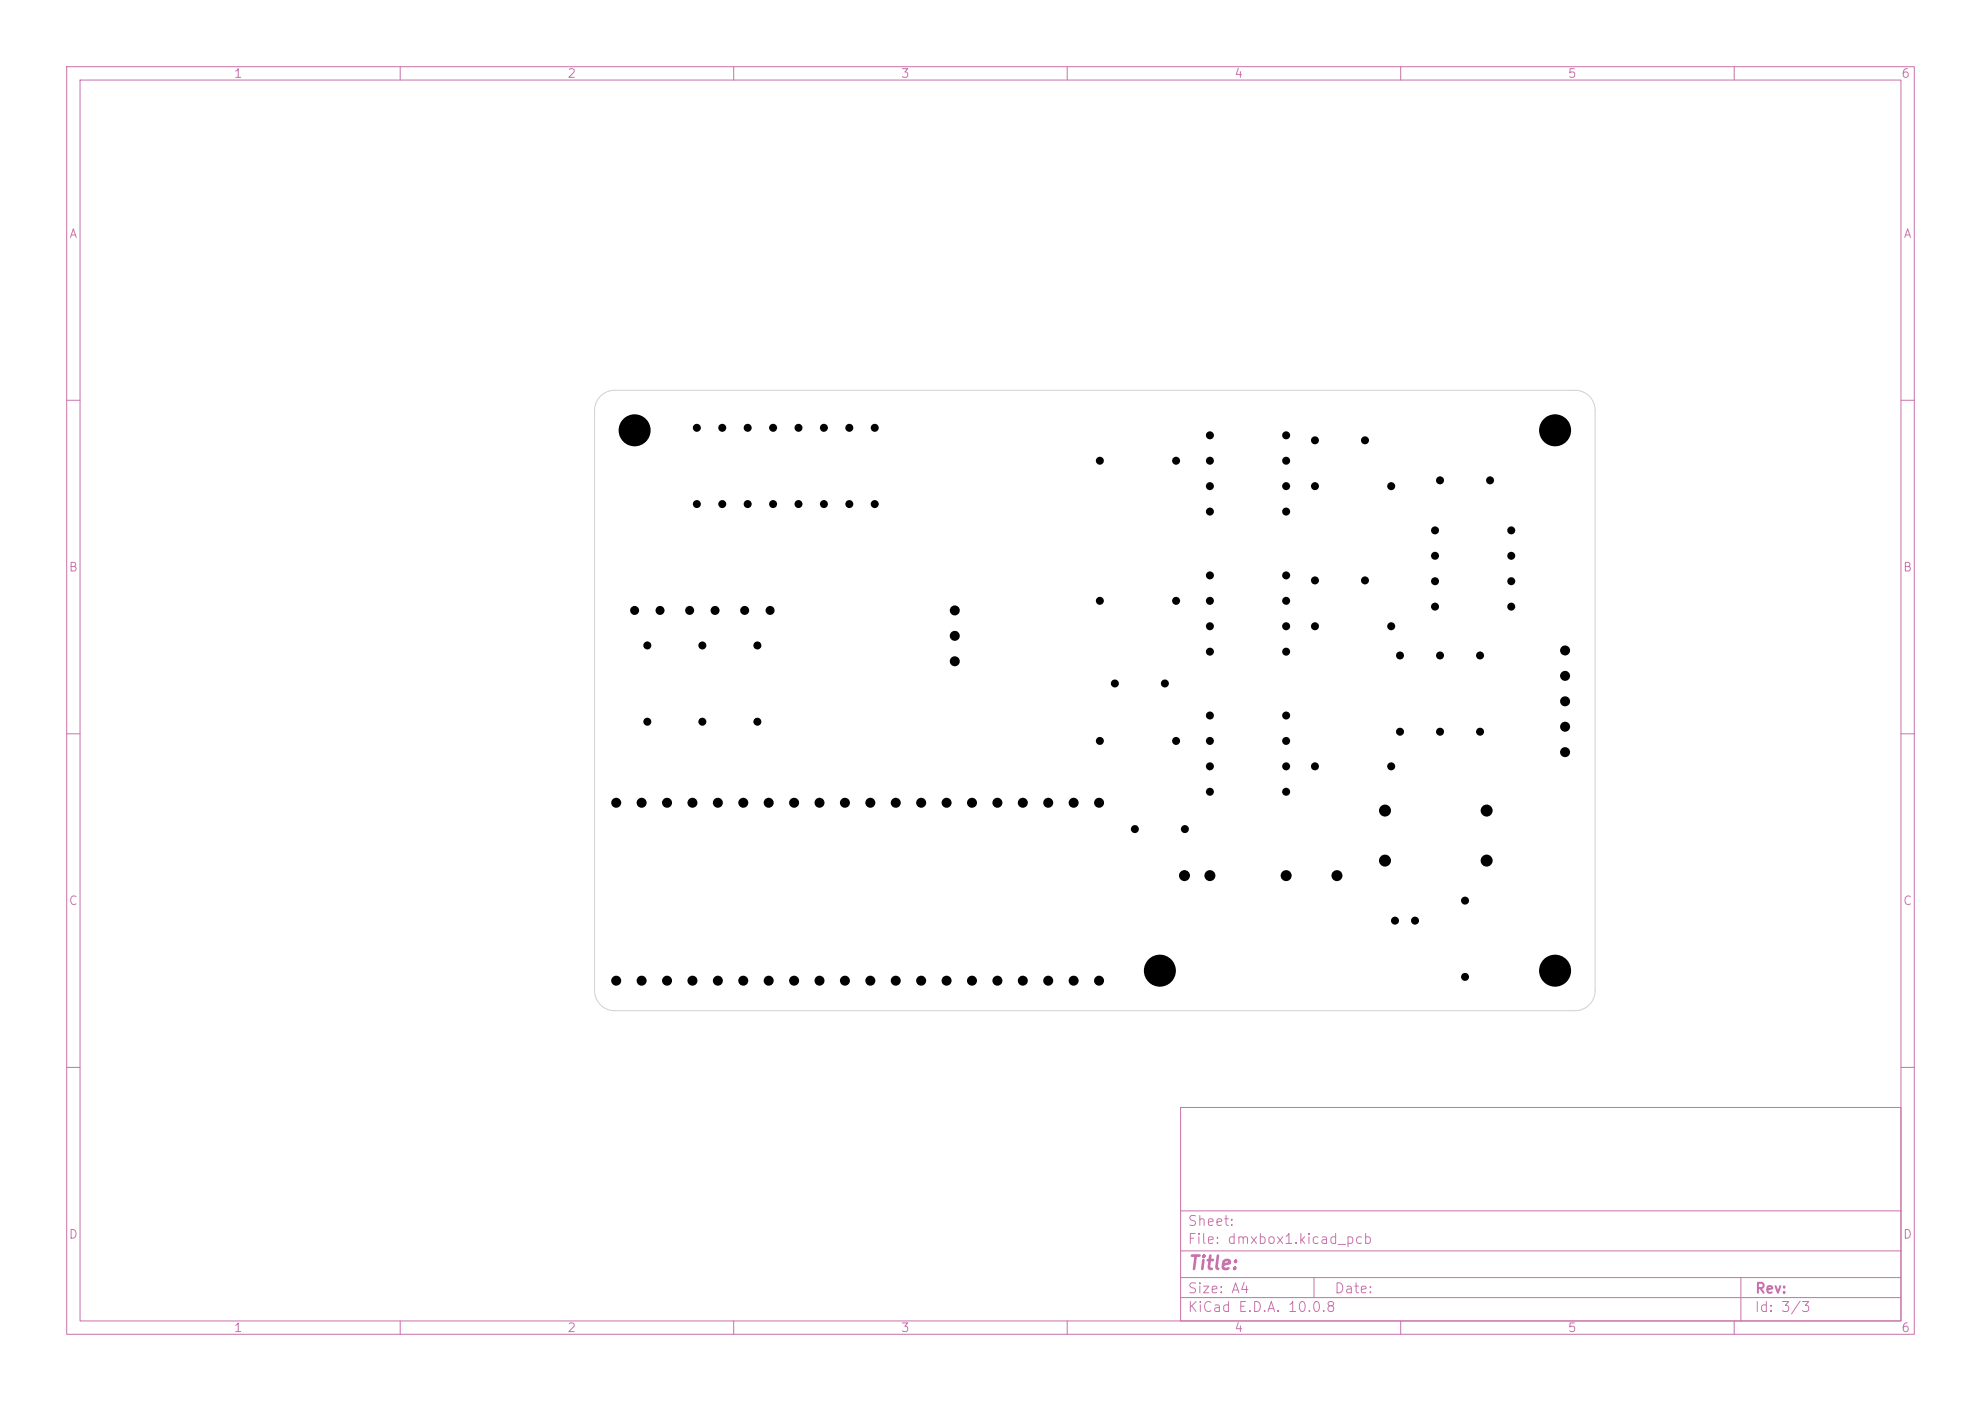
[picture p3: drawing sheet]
<svg xmlns="http://www.w3.org/2000/svg" width="297mm" height="210mm" viewBox="0 0 297 210" stroke-linecap="round" stroke-linejoin="round" font-family="sans-serif">
<defs><g id="words">
<text font-size="2" fill="#c872ab" x="178" y="190.8">Title:</text>
<g font-size="1.5" fill="#c872ab">
<text x="178" y="184.1">Sheet:</text>
<text x="178" y="186.8">File: dmxbox1.kicad_pcb</text>
<text x="178" y="197">KiCad E.D.A. 10.0.8</text>
<text x="178" y="194.2">Size: A4</text>
<text x="200" y="194.2">Date:</text>
<text x="263" y="197">Id: 3/3</text>
<text x="263" y="194.2">Rev:</text>
</g>
<g font-size="1.3" fill="#c872ab">
<text x="35" y="12">1</text>
<text x="85" y="12">2</text>
<text x="135" y="12">3</text>
<text x="185" y="12">4</text>
<text x="235" y="12">5</text>
<text x="285" y="12">6</text>
<text x="10.3" y="36">A</text>
<text x="285.3" y="36">A</text>
<text x="10.2" y="86">B</text>
<text x="285.2" y="86">B</text>
<text x="10.2" y="136">C</text>
<text x="285.2" y="136">C</text>
<text x="10.2" y="186">D</text>
<text x="285.2" y="186">D</text>
<text x="35" y="200">1</text>
<text x="85" y="200">2</text>
<text x="135" y="200">3</text>
<text x="185" y="200">4</text>
<text x="235" y="200">5</text>
<text x="285" y="200">6</text>
</g>
</g></defs>
<g fill="none" stroke="#c872ab" stroke-width=".15">
<path d="M10 10h277v190h-277zM12 12h273v186h-273zM60 10v2M110 10v2M160 10v2M210 10v2M260 10v2M10 60h2M285 60h2M10 110h2M285 110h2M10 160h2"/>
<path d="M177 166h108v32h-108zM285 160h2M60 198v2M110 198v2M160 198v2M177 194.5h108M177 191.5h108M177 187.5h108M177 181.5h108M197 191.5v3M210 198v2M260 198v2"/>
<path d="M261 191.5v6.5"/>
</g>
<path d="M90 59.4a3 3 0 0 1 2.1-.9h144a3 3 0 0 1 3 3v87a3 3 0 0 1-3 3h-144a3 3 0 0 1-3-3v-87a3 3 0 0 1 .9-2.1z" fill="none" stroke="#d0d2cd" stroke-width=".15"/>
<g fill="#000">
<circle cx="95.1" cy="64.5" r="2.4"/>
<circle cx="104.5" cy="64.1" r=".6"/>
<circle cx="104.5" cy="75.6" r=".6"/>
<circle cx="108.3" cy="64.1" r=".6"/>
<circle cx="108.3" cy="75.6" r=".6"/>
<circle cx="112.1" cy="64.1" r=".6"/>
<circle cx="112.1" cy="75.6" r=".6"/>
<circle cx="115.9" cy="64.1" r=".6"/>
<circle cx="115.9" cy="75.6" r=".6"/>
<circle cx="119.7" cy="75.6" r=".6"/>
<circle cx="119.7" cy="64.1" r=".6"/>
<circle cx="123.5" cy="64.1" r=".6"/>
<circle cx="123.5" cy="75.6" r=".6"/>
<circle cx="127.3" cy="64.1" r=".6"/>
<circle cx="127.3" cy="75.6" r=".6"/>
<circle cx="131.1" cy="64.1" r=".6"/>
<circle cx="131.1" cy="75.6" r=".6"/>
<circle cx="164.9" cy="69.1" r=".6"/>
<circle cx="176.3" cy="69.1" r=".6"/>
<circle cx="181.4" cy="65.3" r=".6"/>
<circle cx="181.4" cy="76.7" r=".6"/>
<circle cx="181.4" cy="72.9" r=".6"/>
<circle cx="181.4" cy="69.1" r=".6"/>
<circle cx="192.8" cy="72.9" r=".6"/>
<circle cx="192.8" cy="65.3" r=".6"/>
<circle cx="192.8" cy="76.7" r=".6"/>
<circle cx="192.8" cy="69.1" r=".6"/>
<circle cx="197.1" cy="72.9" r=".6"/>
<circle cx="197.1" cy="66" r=".6"/>
<circle cx="204.6" cy="66" r=".6"/>
<circle cx="208.6" cy="72.9" r=".6"/>
<circle cx="215.1" cy="79.5" r=".6"/>
<circle cx="215.9" cy="72" r=".6"/>
<circle cx="223.4" cy="72" r=".6"/>
<circle cx="226.6" cy="79.5" r=".6"/>
<circle cx="233.1" cy="64.5" r="2.4"/>
<circle cx="95.1" cy="91.5" r=".67"/>
<circle cx="97.1" cy="96.8" r=".6"/>
<circle cx="99" cy="91.5" r=".67"/>
<circle cx="103.4" cy="91.5" r=".67"/>
<circle cx="105.3" cy="96.8" r=".6"/>
<circle cx="107.2" cy="91.5" r=".67"/>
<circle cx="111.6" cy="91.5" r=".67"/>
<circle cx="113.6" cy="96.8" r=".6"/>
<circle cx="115.5" cy="91.5" r=".67"/>
<circle cx="143.1" cy="91.5" r=".75"/>
<circle cx="143.1" cy="99.1" r=".75"/>
<circle cx="143.1" cy="95.3" r=".75"/>
<circle cx="164.9" cy="90.1" r=".6"/>
<circle cx="176.3" cy="90.1" r=".6"/>
<circle cx="181.4" cy="97.7" r=".6"/>
<circle cx="181.4" cy="93.9" r=".6"/>
<circle cx="181.4" cy="86.3" r=".6"/>
<circle cx="181.4" cy="90.1" r=".6"/>
<circle cx="192.8" cy="93.9" r=".6"/>
<circle cx="192.8" cy="86.3" r=".6"/>
<circle cx="192.8" cy="90.1" r=".6"/>
<circle cx="192.8" cy="97.7" r=".6"/>
<circle cx="197.1" cy="87" r=".6"/>
<circle cx="197.1" cy="93.9" r=".6"/>
<circle cx="204.6" cy="87" r=".6"/>
<circle cx="208.6" cy="93.9" r=".6"/>
<circle cx="209.9" cy="98.3" r=".6"/>
<circle cx="215.1" cy="87.1" r=".6"/>
<circle cx="215.1" cy="83.3" r=".6"/>
<circle cx="215.1" cy="90.9" r=".6"/>
<circle cx="215.9" cy="98.3" r=".6"/>
<circle cx="221.9" cy="98.3" r=".6"/>
<circle cx="226.6" cy="87.1" r=".6"/>
<circle cx="226.6" cy="83.3" r=".6"/>
<circle cx="226.6" cy="90.9" r=".6"/>
<circle cx="234.6" cy="97.5" r=".75"/>
<circle cx="97.1" cy="108.2" r=".6"/>
<circle cx="105.3" cy="108.2" r=".6"/>
<circle cx="113.6" cy="108.2" r=".6"/>
<circle cx="164.9" cy="111.1" r=".6"/>
<circle cx="167.1" cy="102.5" r=".6"/>
<circle cx="174.6" cy="102.5" r=".6"/>
<circle cx="176.3" cy="111.1" r=".6"/>
<circle cx="181.4" cy="107.3" r=".6"/>
<circle cx="181.4" cy="114.9" r=".6"/>
<circle cx="181.4" cy="118.7" r=".6"/>
<circle cx="181.4" cy="111.1" r=".6"/>
<circle cx="192.8" cy="107.3" r=".6"/>
<circle cx="192.8" cy="118.7" r=".6"/>
<circle cx="192.8" cy="114.9" r=".6"/>
<circle cx="192.8" cy="111.1" r=".6"/>
<circle cx="197.1" cy="114.9" r=".6"/>
<circle cx="208.6" cy="114.9" r=".6"/>
<circle cx="209.9" cy="109.7" r=".6"/>
<circle cx="215.9" cy="109.7" r=".6"/>
<circle cx="221.9" cy="109.7" r=".6"/>
<circle cx="234.6" cy="101.3" r=".75"/>
<circle cx="234.6" cy="112.7" r=".75"/>
<circle cx="234.6" cy="108.9" r=".75"/>
<circle cx="234.6" cy="105.1" r=".75"/>
<circle cx="92.4" cy="120.3" r=".75"/>
<circle cx="96.2" cy="120.3" r=".75"/>
<circle cx="100" cy="120.3" r=".75"/>
<circle cx="103.8" cy="120.3" r=".75"/>
<circle cx="107.6" cy="120.3" r=".75"/>
<circle cx="111.4" cy="120.3" r=".75"/>
<circle cx="115.2" cy="120.3" r=".75"/>
<circle cx="119.1" cy="120.3" r=".75"/>
<circle cx="122.9" cy="120.3" r=".75"/>
<circle cx="126.7" cy="120.3" r=".75"/>
<circle cx="130.5" cy="120.3" r=".75"/>
<circle cx="134.3" cy="120.3" r=".75"/>
<circle cx="138.1" cy="120.3" r=".75"/>
<circle cx="141.9" cy="120.3" r=".75"/>
<circle cx="145.7" cy="120.3" r=".75"/>
<circle cx="149.5" cy="120.3" r=".75"/>
<circle cx="153.3" cy="120.3" r=".75"/>
<circle cx="157.2" cy="120.3" r=".75"/>
<circle cx="161" cy="120.3" r=".75"/>
<circle cx="164.8" cy="120.3" r=".75"/>
<circle cx="170.1" cy="124.3" r=".6"/>
<circle cx="177.6" cy="131.3" r=".82"/>
<circle cx="177.6" cy="124.3" r=".6"/>
<circle cx="181.4" cy="131.3" r=".82"/>
<circle cx="192.8" cy="131.3" r=".82"/>
<circle cx="200.4" cy="131.3" r=".82"/>
<circle cx="207.6" cy="129" r=".9"/>
<circle cx="207.6" cy="121.5" r=".9"/>
<circle cx="209.1" cy="138" r=".6"/>
<circle cx="212.1" cy="138" r=".6"/>
<circle cx="219.6" cy="135" r=".6"/>
<circle cx="222.9" cy="129" r=".9"/>
<circle cx="222.9" cy="121.5" r=".9"/>
<circle cx="92.4" cy="147" r=".75"/>
<circle cx="96.2" cy="147" r=".75"/>
<circle cx="100" cy="147" r=".75"/>
<circle cx="103.8" cy="147" r=".75"/>
<circle cx="107.6" cy="147" r=".75"/>
<circle cx="111.4" cy="147" r=".75"/>
<circle cx="115.2" cy="147" r=".75"/>
<circle cx="119.1" cy="147" r=".75"/>
<circle cx="122.9" cy="147" r=".75"/>
<circle cx="126.7" cy="147" r=".75"/>
<circle cx="130.5" cy="147" r=".75"/>
<circle cx="134.3" cy="147" r=".75"/>
<circle cx="138.1" cy="147" r=".75"/>
<circle cx="141.9" cy="147" r=".75"/>
<circle cx="145.7" cy="147" r=".75"/>
<circle cx="149.5" cy="147" r=".75"/>
<circle cx="153.3" cy="147" r=".75"/>
<circle cx="157.2" cy="147" r=".75"/>
<circle cx="161" cy="147" r=".75"/>
<circle cx="164.8" cy="147" r=".75"/>
<circle cx="173.9" cy="145.5" r="2.4"/>
<circle cx="219.6" cy="146.4" r=".6"/>
<circle cx="233.1" cy="145.5" r="2.4"/>
</g>
<use href="#words"/>
</svg>
